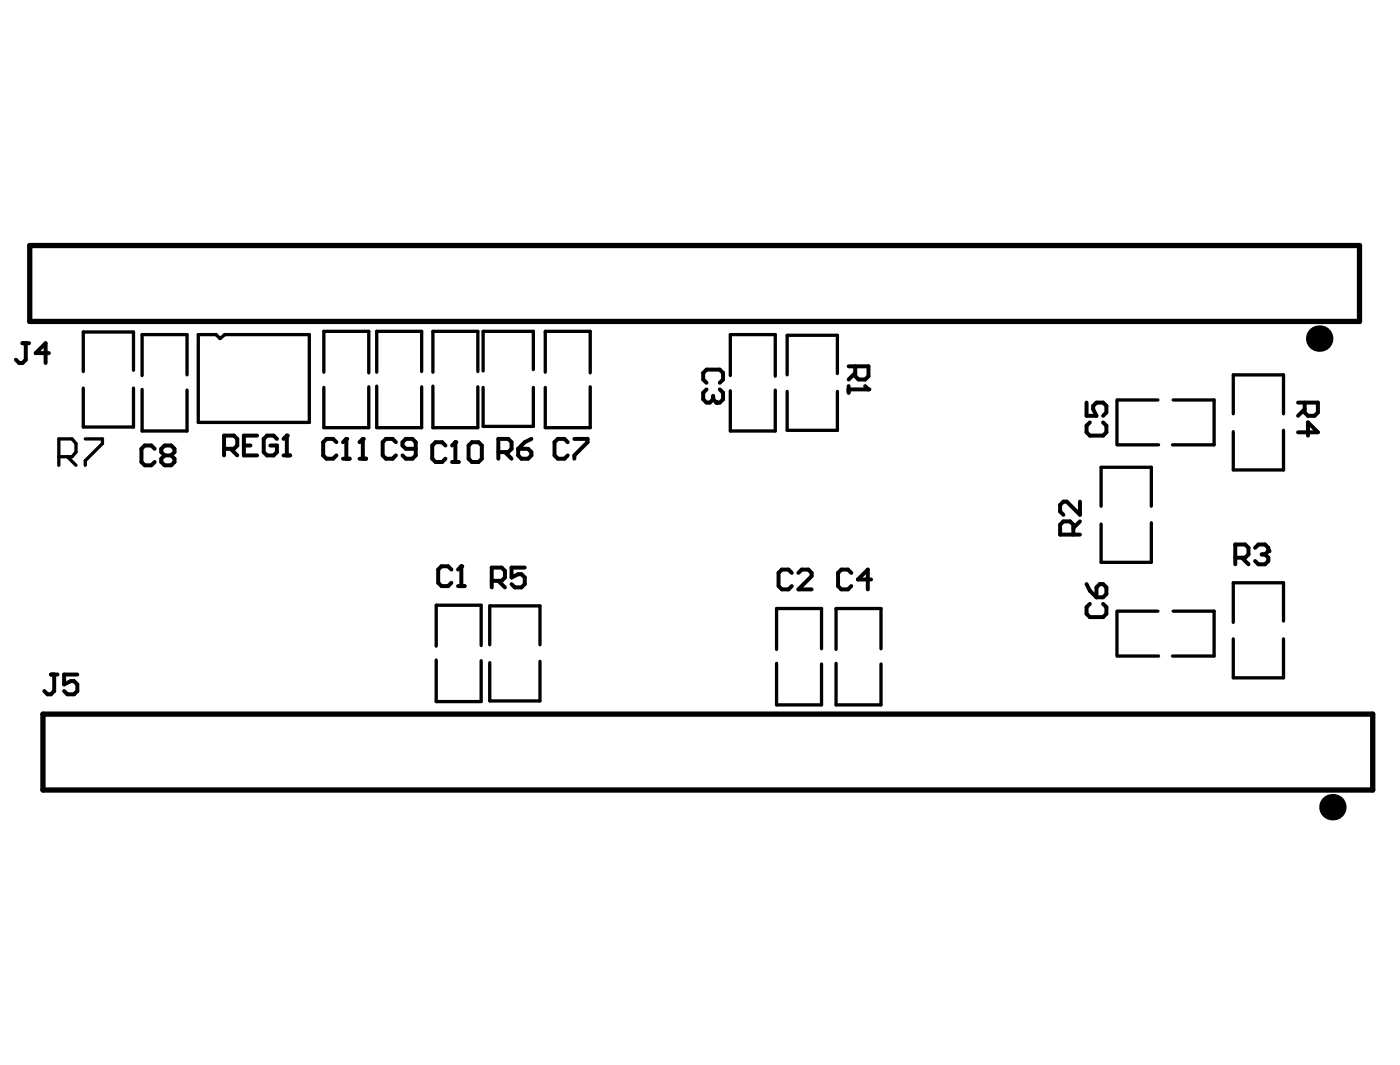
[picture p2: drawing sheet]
<svg xmlns="http://www.w3.org/2000/svg" width="271mm" height="206mm" viewBox="0 0 271 206" stroke-linecap="round" stroke-linejoin="round" font-family="sans-serif">
<g fill="none" stroke="#000" stroke-width=".64">
<path d="M16.1 75.1v7.5h9.7v-7.5M25.8 71.6v-7.4h-9.7v7.7M27.5 75.3v8.1h8.7v-7.9M36.2 72.5v-7.8h-8.7v7.9M38.4 64.7h3.4l.8 .8 .9-.8h16.4v17h-21.5zM62.7 72v-7.9h8.7v8M71.4 74.8v7.9h-8.7v-7.8M72.9 74.7v8h8.7v-7.9M81.6 71.9v-7.8h-8.7v7.9M83.8 74.7v8h8.7v-7.9M92.5 71.9v-7.8h-8.7v7.9M93.5 74.9v7.6h9.7v-7.6"/>
<path d="M103.2 71.5v-7.4h-9.7v7.7M105.5 72v-7.9h8.7v8M114.2 74.8v7.9h-8.7v-7.8M141.3 72.6v-7.9h8.7v8.1M150 75.5v7.9h-8.7v-7.8M152.3 75.7v7.5h9.8v-7.5M162.1 72.3v-7.4h-9.8v7.6M216.2 77.4v8.7M216.3 77.4h7.8M227 77.4h8v8.7h-8.1M11.4 88.4h2.5l.8-.9v-1.7l-.8-.9h-2.5v5.1M13 88.4l1.7 1.6"/>
<path d="M16.5 84.9h3.3v.9l-3.3 3.3v.9M213.1 97.9v-7.5h9.7v7.5M216.3 86.1h7.9M238.7 80.1v-7.6h9.7v7.6M248.4 83.2v7.7h-9.7v-7.4M216.2 118.2v8.7M216.3 118.2h7.8M222.8 101.1v7.7h-9.7v-7.4M227 118.2h8v8.7h-8.1M84.4 127.7v8h8.7v-7.9M93.1 124.9v-7.8h-8.7v7.9M94.8 124.7v-7.5h9.7v7.5"/>
<path d="M104.5 127.9v7.7h-9.7v-7.4M150.3 128.3v8.1h8.7v-8M159 125.5v-7.8h-8.7v7.9M161.8 128.3v8.1h8.7v-8M170.5 125.5v-7.8h-8.7v7.9M216.3 126.9h7.9M238.7 123.6v7.5h9.7v-7.5M248.4 120.1v-7.4h-9.7v7.7"/>
</g>
<path d="M5.8 47.5h257.3v14.7h-257.3zM8.3 138.1h257.4v14.7h-257.4z" fill="none" stroke="#000" stroke-width="1"/>
<g fill="none" stroke="#000" stroke-width=".77">
<path d="M4.3 66.4h1.3M5 66.4v3.2l-.7 .6h-.6l-.6-.6M9.5 68.3h-2.6l1.9-1.9v3.8M136.7 74.1l-.6-.7v-1.3l.6-.6h2.6l.6 .6v1.3l-.6 .7M136.7 75.3l-.6 .7v1.2l.6 .7h.7l.6-.7M138 76.6v.6M139.3 75.3l.6 .7v1.2l-.6 .7h-.7l-.6-.7M164.2 70.9h3.9v1.9l-.7 .6h-1.3l-.6-.6v-1.9M164.2 74.7v1.3M165.5 72.1l-1.3 1.3M167.4 74.7l.7 .6h-3.9M210.3 77.9v2.5h1.9l-.6-1.2v-.7l.6-.6h1.3l.6 .6v1.3l-.6 .6"/>
<path d="M251.2 77.9h3.8v1.9l-.6 .6h-1.3l-.6-.6v-1.9M252.5 79.2l-1.3 1.2M29.9 86.8l-.6-.6h-1.3l-.6 .6v2.6l.6 .6h1.3l.6-.6M31.8 88.1l-.6-.6v-.7l.6-.6h1.3l.7 .6v.7l-.7 .6M31.8 88.1l-.6 .6v.7l.6 .6h1.3l.7-.6v-.7l-.7-.6M31.8 88.1h1.3M43.4 86.8h1.9l.6-.6v-1.3l-.6-.6h-1.9v3.8M44.6 86.8l1.3 1.3M47.2 86.2h1.3M49.8 84.3h-2.6v3.8h2.6M53.6 84.9l-.6-.6h-1.3l-.7 .6v2.6l.7 .6h1.3l.6-.6v-1.3h-1.3M54.9 88.1h1.2"/>
<path d="M54.9 84.9l.6-.6v3.8M65.1 85.5l-.6-.6h-1.3l-.7 .6v2.6l.7 .6h1.3l.6-.6M66.4 88.7h1.3M66.4 85.5l.6-.6v3.8M69.6 88.7h1.3M69.6 85.5l.6-.6v3.8M76.6 85.5l-.6-.6h-1.3l-.6 .6v2.6l.6 .6h1.3l.6-.6M80.5 86.8h-2l-.6-.6v-.7l.6-.6h1.3l.7 .6v2.6l-.7 .6h-1.3l-.6-.6M86.2 86.2l-.6-.7h-1.3l-.7 .7v2.5l.7 .7h1.3l.6-.7M87.5 89.4h1.3M87.5 86.2l.6-.7v3.9M90.7 86.2l.6-.7h1.3l.6 .7v2.5l-.6 .7h-1.3l-.6-.7z"/>
<path d="M96.4 87.5h2l.6-.7v-1.3l-.6-.6h-2v3.8M97.7 87.5l1.3 1.2M100.3 86.8h1.9l.6 .7v.6l-.6 .6h-1.3l-.6-.6zM102.8 84.9l-1.2 .6-1.3 1.3M109.9 85.5l-.7-.6h-1.2l-.7 .6v2.6l.7 .6h1.2l.7-.6M111.1 84.9h2.6v.6l-2.6 2.6v.6M209 97v2.6l-2.6-2.6h-.6l-.6 .7v1.3l.6 .6M210.9 81.7l-.6 .7v1.2l.6 .7h2.6l.6-.7v-1.2l-.6-.7M251.2 83.6h3.8l-1.9-1.9v2.6M87.4 110.2l-.7-.7h-1.3l-.6 .7v2.5l.6 .7h1.3l.7-.7M88.6 113.4h1.3M88.6 110.2l.7-.7v3.9"/>
<path d="M95.2 112.4h1.9l.6-.7v-1.3l-.6-.6h-1.9v3.8M96.4 112.4l1.3 1.2M101.6 109.8h-2.6v1.9l1.3-.6h.6l.7 .6v1.3l-.7 .6h-1.3l-.6-.6M153.2 110.8l-.6-.6h-1.3l-.6 .6v2.6l.6 .6h1.3l.6-.6M154.5 110.8l.6-.6h1.3l.7 .6v.7l-2.6 2.5h2.6M164.7 110.8l-.6-.6h-1.3l-.6 .6v2.6l.6 .6h1.3l.6-.6M168.6 112.1h-2.6l1.9-1.9v3.8M207.7 103.4v-1.9l-.6-.6h-1.3l-.6 .6v1.9h3.8M209 100.9l-1.3 1.2M210.3 113l.6 1.3 1.3 1.2M210.9 116.8l-.6 .7v1.2l.6 .7h2.6l.6-.7v-1.2l-.6-.7M212.2 113.6l.6-.6h.7l.6 .6v1.3l-.6 .6h-1.3z"/>
<path d="M239.1 107.9h1.9l.6-.7v-1.2l-.6-.7h-1.9v3.9M240.3 107.9l1.3 1.3M242.9 106l.6-.7h1.3l.6 .7v.6l-.6 .6M244.2 107.2h.6M244.8 107.2l.6 .7v.6l-.6 .7h-1.3l-.6-.7M9.8 130.5h1.3M10.5 130.5v3.2l-.7 .6h-.6l-.6-.6M15 130.5h-2.6v1.9l1.3-.6h.6l.7 .6v1.3l-.7 .6h-1.3l-.6-.6"/>
</g>
<g fill="#000">
<circle cx="138.6" cy="77.9" r=".38"/>
<circle cx="168.1" cy="75.3" r=".38"/>
<circle cx="255.3" cy="65.5" r="2.56"/>
<circle cx="55.5" cy="84.3" r=".38"/>
<circle cx="67" cy="84.9" r=".38"/>
<circle cx="70.2" cy="84.9" r=".38"/>
<circle cx="88.1" cy="85.5" r=".38"/>
<circle cx="89.3" cy="109.5" r=".38"/>
<circle cx="245.4" cy="106.6" r=".38"/>
<circle cx="257.9" cy="156.1" r="2.56"/>
</g>
</svg>
